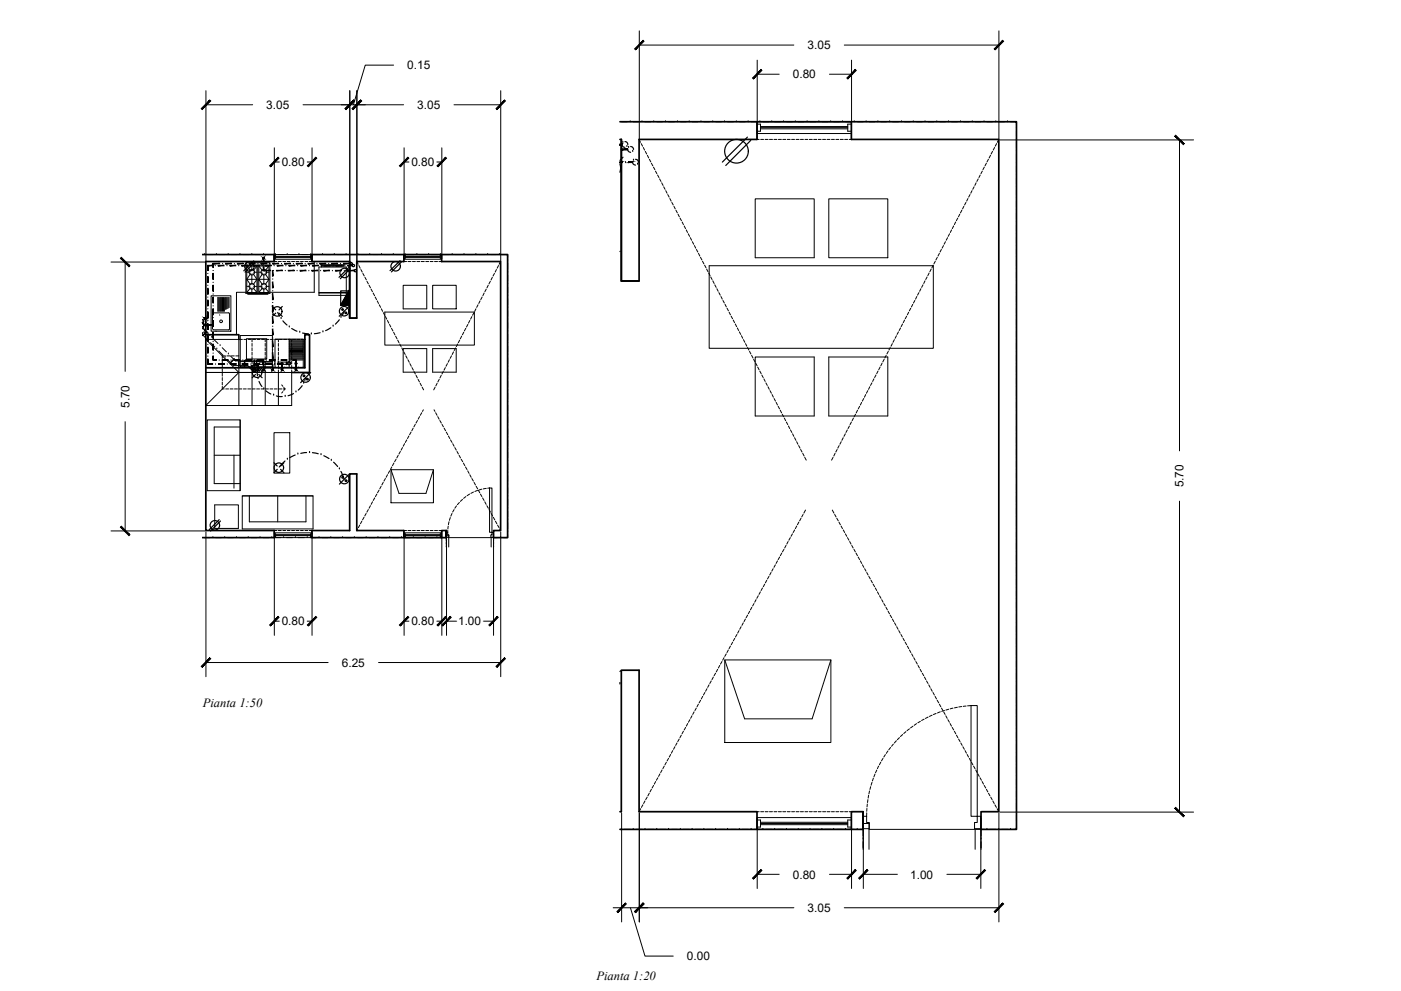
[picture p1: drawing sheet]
<svg xmlns="http://www.w3.org/2000/svg" width="594mm" height="420mm" viewBox="0 0 594 420" stroke-linecap="round" stroke-linejoin="round" font-family="sans-serif">
<defs><g id="words">
<g font-size="5.3">
<text x="86" y="299.9">Pianta 1:50</text>
<text x="252.9" y="415.6">Pianta 1:20</text>
</g>
<g font-size="5">
<text x="342.4" y="20.9">3.05</text>
<text x="172.7" y="29.4">0.15</text>
<text x="336.2" y="33.2">0.80</text>
<text x="112.9" y="46.2">3.05</text>
<text x="176.9" y="46.2">3.05</text>
<text x="119.5" y="70.5">0.80</text>
<text x="174.4" y="70.5">0.80</text>
<text x="54.8" y="173" transform="rotate(-90 54.8 173)">5.70</text>
<text x="501.9" y="206.7" transform="rotate(-90 501.9 206.7)">5.70</text>
<text x="119.5" y="265.1">0.80</text>
<text x="174.4" y="265.1">0.80</text>
<text x="194.3" y="265.1">1.00</text>
<text x="144.9" y="282.7">6.25</text>
<text x="336.2" y="372.5">0.80</text>
<text x="385.9" y="372.5">1.00</text>
<text x="342.4" y="386.6">3.05</text>
<text x="291.3" y="407.1">0.00</text>
</g>
</g></defs>
<!-- layer: A-FURN -->
<g fill="none" stroke="#000" stroke-width=".42">
<path d="M320.2 84.3h25.1v25h-25.1zM351.4 84.3h25.1v25h-25.1zM104.3 111.4h10.2v13h-10.2zM104.3 112.4h10.2M104.6 118.4h4.4M104.6 115.4h1.4M104.6 118.4l1.7 2.4M104.6 112.8l1.7 2M106.3 116l-1.7 2.4M106.8 112.8v1.8M106.8 116.2v4.4M107.3 116l1.7 2.4v5.6"/>
<path d="M107.6 115.4h1.4M109 118.4v-5.6h-4.4v11.2M109 112.9l-1.7 1.9M109 118.4l-1.7 2.4M109.3 112.4v12M109.8 112.8h4.2M109.8 118.4h4.2M109.8 115.4h1.3M109.8 112.8v11.2M109.8 112.8l1.6 2M109.8 118.4l1.6 2.4M111.4 116l-1.6 2.4"/>
<path d="M111.9 112.8v1.8M111.9 116.2v4.4M112.4 116l1.6 2.4M112.7 115.4h1.3M114 112.8l-1.6 2M114 112.8v11.2M114 118.4l-1.6 2.4M133.3 110.9v13h-18.8M135.2 113.2h11.6v10.8h-11.6zM136.3 112.8h9.5M136.3 112.6h9.5M145.8 112.2h-9.5v1"/>
<path d="M300.7 112.7h95.1v35h-95.1zM85.8 138.5h.6l-.6 .2M85.8 139.2a1.23 1.23 0 0 1 1.2 1.2M85.8 139.4l.7 .3 .3 .7M85.8 137.2h.6l-.6 .1M85.8 135.4a.7 .7 0 0 1 .7 .7 .7 .7 0 0 1-.7 .7M85.8 135.7a.51 .51 0 0 1 .5 .5 .51 .51 0 0 1-.5 .5M86.3 137.3v2M86.3 136.6v.6M89.5 125.4h8.4v15h-8.4zM90.1 133v6.5M90.5 132.6h6.6l.2 .3-.1 6.8-6.7 .1"/>
<path d="M92.4 126.1v5.9M92.7 126.1v5.9M93.1 133.5l.1 .1M93.2 126.1v5.9M93.5 126.1v5.9M94 126.1v5.9M94.3 126.1v5.9M94.8 126.1v5.9M95.2 126.1v5.9M95.6 126.1v5.1M96 126.1v5M96.3 126.1v4.8"/>
<path d="M96.8 126.1v4.6M97.1 126.1v4.3M104.3 123.9h-4v18M104.6 124h4.4M104.6 121.4h1.4M105 124.5h8.7v.2h-8.7zM106.3 122l-1.7 2M106.8 122.2v1.8M107.3 122l1.7 2M107.6 121.4h1.4M109.8 124h4.2M109.8 121.4h1.3"/>
<path d="M111.4 122l-1.6 2M111.9 122.2v1.8M112.4 122l1.6 2M112.7 121.4h1.3M135.2 124.2h11.6v1h-11.6zM135.5 124v.2M146.6 124v.2M163.2 132.3h38v14h-38zM171 121h10v10h-10zM183.5 121h9.9v10h-9.9zM85.8 141.6h.1M85.8 141.4h.1"/>
<path d="M85.8 141.8l.2 .3M85.9 142.2l1.8-1.6zM86.2 142.2l1.3 1.3M86.5 141.1h.1M86.6 141.2h.1M86.9 140.2l.5 .4M87.6 140.8l1.3 1.3M88.4 144.4h.1M89.3 145.3l1.7 1.8M89.8 143h.1M90.7 143.9l1.7 1.7M91.6 140.3l.1 .2"/>
<path d="M91.9 148h.1M92.8 148.8l1.8 1.8M93.3 146.5h.1M94.2 147.4l1.8 1.8M95.4 151.5h.1M96.3 152.4l1.3 1.3M96.8 150.1h.1M97.7 150.9l1.4 1.4M97.8 153.9l1.2 1.1h2.2M99.2 152.4l.6 .6h1.4M99.3 152.1l-1.6 1.8zM101.2 152.8l.2 2.4z"/>
<path d="M101.4 153h2.2M101.4 155h2.2M101.9 142.3h13.6v13.2h-13.6zM101.9 153.3h13.6M103.6 152.8l.2 2.4zM103.8 155h1.3l.9 1M103.8 153h3.9M104.5 143.6h8.6v8.6h-8.6zM105.9 156.1l1.1-.8zM106.2 156.1l.5 .5M106.8 156.7l.4 .4M106.9 155.4l.4 .5"/>
<path d="M107.5 155.7l-1 1zM107.5 156l.4 .4M107.7 155h-1.2l.3 .3M107.7 152.8l.2 2.4zM107.9 153h.8M107.9 155h.8M108.7 152.8l.2 2.4zM108.9 153l1.2 .5h1.3M111.4 153.3v1.4l.2-1.4M111.4 154.5h-1.3l-1.2 .5M111.6 153.5h3.6M111.6 154.5h3.6"/>
<path d="M116.5 153.5h.1M116.5 154.5h.1M116.6 143.8h12v12h-12zM117.7 153.5h3.7M117.7 154.5h3.7M121.4 153.4l.2 1.2zM121.6 153.5h.5M121.6 154.5h.5M122.6 147.8h6M122.6 144.2h6M122.6 144.6h6M122.6 145h6"/>
<path d="M122.6 145.4h6M122.6 145.8h6M122.6 146.2h6M122.6 146.6h6M122.6 147h6.1M122.6 147.4h6M122.6 148.2h6M122.6 148.6h6M122.6 149h6M122.6 149.4h6M122.6 149.8h6M122.6 150.2h6"/>
<path d="M122.6 150.6h6M122.6 151h6M122.6 151.4h6M122.6 151.8h6M122.6 152.2h6M122.6 152.6h6M122.6 143.8v12M171 147.8h10v10h-10zM183.5 147.8h9.9v10h-9.9zM320.2 151.4h25.1v25h-25.1zM351.4 151.4h25.1v25h-25.1zM101.8 178v30h-13.9v-30h13.9v30"/>
<path d="M90.8 193h11M99.2 193v14M101.8 181h-11v24h11M116.2 183.4h6.7v17.2h-6.7zM165.8 199.2h18v14h-18zM165.8 199.2l3.4 10h11.4l3.2-10M91 214.1h10.1v9.9h-10.1zM102.7 210.2h30v14.1h-30v-14.1h30M105.7 210.2v11h24v-11M117.8 210.2v11M307.3 279.8h45v35h-45zM307.3 279.8l8.5 25h28.6l7.9-25"/>
<circle cx="106.8" cy="115.4" r="1.18"/>
<circle cx="111.9" cy="115.4" r="1.18"/>
<circle cx="93.7" cy="136.2" r=".58"/>
<circle cx="106.8" cy="121.4" r="1.19"/>
<circle cx="111.9" cy="121.4" r="1.19"/>
<circle cx="107.9" cy="157.1" r=".69"/>
<circle cx="107.9" cy="157.1" r=".51"/>
<circle cx="119.5" cy="154.1" r=".46"/>
<circle cx="122.6" cy="154" r=".5"/>
<circle cx="122.6" cy="154" r=".71"/>
<circle cx="125.5" cy="154.1" r=".46"/>
</g>
<!-- layer: A-WALL-FULL-EXTR -->
<path d="M262.9 51.6h168.1v300h-15v-7.5h7.5v-285h-62.5v-7.5M321 51.6v7.5h-50v60h-7.5v-60h-.6M85.8 107.9h30.5v3h-29v114h29v3h-30.5M171.3 107.9v3h-20v24h-3v-24h-16v-3h83v120h-6v-3h3v-114h-25v-3M171.3 227.9v-3h-20v-24h-3v24h-16v3h57M189.3 224.9v3v-3h-2v3M262.9 344.1h.6v-59.9h7.5v59.9h50v7.5M262.9 351.6h103.1M366 344.1v7.5v-7.5h-5v7.5" fill="none" stroke="#000" stroke-width=".72"/>
<!-- layer: A-FLOR-LEVL -->
<path d="M361 51.6h-40v5h40M116.3 109.9h16M116.3 107.9h16M187.3 107.9h-16v2h16M116.3 225.9h16M116.3 227.9h16M187.3 225.9h-16v2h16M361 346.6h-40v5h40" fill="none" stroke="#000" stroke-width=".42"/>
<!-- layer: A-GLAZ-FULL -->
<g fill="none" stroke="#000" stroke-width=".42">
<path d="M321 52.6h1.5v3h-1.5M322.5 54.1h37M322.5 54.6h37M322.5 53.7h37M361 52.6h-1.5v3h1.5M116.3 108.3h.6v1.2h-.6M116.9 108.9h14.8M116.9 109.1h14.8M116.9 108.7h14.8M132.3 108.3h-.6v1.2h.6M171.3 108.3h.6v1.2h-.6M171.9 108.9h14.8"/>
<path d="M171.9 109.1h14.8M171.9 108.7h14.8M187.3 108.3h-.6v1.2h.6M116.3 226.3h.6v1.2h-.6M116.9 226.7h14.8M116.9 227.1h14.8M116.9 226.9h14.8M132.3 226.3h-.6v1.2h.6M171.3 226.3h.6v1.2h-.6M171.9 226.7h14.8M171.9 227.1h14.8M171.9 226.9h14.8"/>
<path d="M187.3 226.3h-.6v1.2h.6M321 347.7h1.5v3h-1.5M322.5 348.6h37M322.5 349.6h37M322.5 349.1h37M361 347.7h-1.5v3h1.5"/>
</g>
<!-- layer: A-FLOR-OVHD -->
<g fill="none" stroke="#000" stroke-width=".42">
<path d="M263.5 51.6h2.5M267.2 51.6h.1M268.5 51.6h2.5M271 59.1l.6 1.2M272.2 51.6h.1M273.5 51.6h2.5M277.2 51.6h.1M278.5 51.6h2.5M282.2 51.6h.1M283.5 51.6h2.5M287.3 51.6h.1M288.5 51.6h2.5"/>
<path d="M292.3 51.6h.1M293.5 51.6h2.5M297.3 51.6h.1M298.5 51.6h2.5M302.2 51.6h.1M303.5 51.6h2.5M307.2 51.6h.1M308.5 51.6h2.5M312.2 51.6h.1M313.5 51.6h2.5M317.2 51.6h.1M318.5 51.6h2.5"/>
<path d="M321 59.1h.9M322.2 51.6h.1M322.6 59.1h1.2M323.5 51.6h2.5M324.4 59.1h1.3M326.3 59.1h1.3M327.3 51.6h.1M328.2 59.1h1.2M328.5 51.6h2.5M330.1 59.1h1.2M331.9 59.1h1.3M332.3 51.6h.1"/>
<path d="M333.5 51.6h2.5M333.8 59.1h1.3M335.7 59.1h1.2M337.3 51.6h.1M337.6 59.1h1.2M338.5 51.6h2.5M339.4 59.1h1.3M341.3 59.1h1.2M342.3 51.6h.1M343.2 59.1h1.3M343.5 51.6h2.5M345 59.1h1.3"/>
<path d="M346.9 59.1h1.3M347.2 51.6h.1M348.5 51.6h2.5M348.8 59.1h1.3M350.7 59.1h1.2M352.2 51.6h.1M352.6 59.1h1.2M353.5 51.6h2.5M354.4 59.1h1.3M356.3 59.1h1.3M357.2 51.6h.1M358.2 59.1h1.2"/>
<path d="M358.5 51.6h2.5M360.1 59.1h.9M362.2 51.6h.1M363.5 51.6h2.5M367.3 51.6h.1M368.5 51.6h2.5M372.3 51.6h.1M373.5 51.6h2.5M377.3 51.6h.1M378.5 51.6h2.5M382.3 51.6h.1M383.5 51.6h2.5"/>
<path d="M387.3 51.6h.1M388.5 51.6h2.5M392.2 51.6h.1M393.5 51.6h2.5M397.2 51.6h.1M398.5 51.6h2.5M402.2 51.6h.1M403.5 51.6h2.5M407.3 51.6h.1M408.5 51.6h2.5M412.3 51.6h.1M413.5 51.6h2.5"/>
<path d="M417.3 51.6h.1M418.5 51.6h2.5M422.3 51.6h.1M423.5 51.6h2.5M423.5 59.1l-.6 1.2M427.3 51.6h.1M428.5 51.6h2.5v1.3M431 59.1h.1M431 54.1h.1M431 55.4v2.5M271.9 60.9l.6 1.1M272.8 62.5l.5 1.1"/>
<path d="M273.6 64.2l.6 1.1M274.5 65.8l.6 1.2M275.4 67.5l.6 1.1M276.2 69.2l.6 1.1M277.1 70.8l.6 1.1M277.9 72.5l.6 1.1M278.8 74.2l.6 1.1M279.7 75.8l.6 1.1M280.6 77.5l.6 1.1M281.4 79.2l.6 1.1M413.1 79.2l-.6 1.1M413.9 77.5l-.5 1.1"/>
<path d="M414.8 75.8l-.6 1.1M415.7 74.2l-.6 1.1M416.5 72.5l-.5 1.1M417.4 70.8l-.6 1.1M418.3 69.2l-.6 1.1M419.1 67.5l-.6 1.1M420 65.8l-.6 1.2M420.9 64.2l-.6 1.1M421.8 62.5l-.6 1.1M422.6 60.9l-.6 1.1M431 79.1h.1M431 74.1h.1"/>
<path d="M431 69.1h.1M431 64.1h.1M431 60.4v2.5M431 65.4v2.5M431 70.4v2.5M431 75.4v2.5M282.3 80.8l.6 1.1M283.2 82.5l.5 1.1M284 84.2l.6 1.1M284.9 85.8l.6 1.1M285.8 87.5l.5 1.1M286.6 89.1l.6 1.2"/>
<path d="M287.5 90.8l.6 1.1M288.4 92.5l.6 1.1M289.2 94.1l.6 1.1M290.1 95.8l.6 1.1M291 97.5l.5 1.1M291.8 99.1l.6 1.1M402.7 99.1l-.6 1.1M403.5 97.5l-.5 1.1M404.4 95.8l-.6 1.1M405.2 94.1l-.5 1.1M406.1 92.5l-.6 1.1M407 90.8l-.6 1.1"/>
<path d="M407.9 89.1l-.6 1.2M408.7 87.5l-.5 1.1M409.6 85.8l-.6 1.1M410.4 84.2l-.5 1.1M411.3 82.5l-.6 1.1M412.2 80.8l-.6 1.1M431 99.1h.1M431 94.1h.1M431 89.1h.1M431 84.1h.1M431 80.4v2.5M431 85.4v2.5"/>
<path d="M431 90.4v2.5M431 95.4v2.5M86.8 107.9h.1M88 107.9h2.5M91.8 107.9h.1M93 107.9h2.5M96.8 107.9h.1M98 107.9h2.5M101.8 107.9h.1M103 107.9h2.5M106.8 107.9h.1M108 107.9h2.5"/>
<path d="M111.8 107.9h.1M113 107.9h2.5M116.3 110.9h1.1M116.8 107.9h.1M118 110.9h1.3M118 107.9h2.5M119.9 110.9h1.2M121.8 107.9h.1M121.8 110.9h1.2M123 107.9h2.5M123.6 110.9h1.3M125.5 110.9h1.3"/>
<path d="M126.8 107.9h.1M127.4 110.9h1.2M128 107.9h2.5M129.3 110.9h1.2M131.1 110.9h1.2M131.8 107.9h.1M133 107.9h2.5M136.8 107.9h.1M138 107.9h2.5M141.8 107.9h.1M143 107.9h2.5M146.8 107.9h.1"/>
<path d="M148 107.9h2.5M151.3 110.9l.6 1.1M151.8 107.9h.1M152.2 112.6l.5 1.1M153 114.3l.6 1.1M153 107.9h2.5M153.9 115.9l.6 1.1M154.8 117.6l.5 1.1M155.6 119.3l.6 1.1M156.8 107.9h.1M158 107.9h2.5M161.8 107.9h.1"/>
<path d="M163 107.9h2.5M166.8 107.9h.1M168 107.9h2.5M171.3 110.9h1.1M171.8 107.9h.1M173 110.9h1.3M173 107.9h2.5M174.9 110.9h1.2M176.8 107.9h.1M176.8 110.9h1.2M178 107.9h2.5M178.6 110.9h1.3"/>
<path d="M180.5 110.9h1.3M181.8 107.9h.1M182.4 110.9h1.2M183 107.9h2.5M184.3 110.9h1.2M186.1 110.9h1.2M186.8 107.9h.1M188 107.9h2.5M191.8 107.9h.1M193 107.9h2.5M196.8 107.9h.1M198 107.9h2.5"/>
<path d="M201.8 107.9h.1M203 107.9h2.5M206.8 107.9h.1M207.9 119.3l-.6 1.1M208 107.9h2.5M208.8 117.6l-.6 1.1M209.7 115.9l-.6 1.1M210.5 114.3l-.5 1.1M211.4 112.6l-.6 1.1M211.8 107.9h.1M212.3 110.9l-.6 1.1M213 107.9h2.3v1.2"/>
<path d="M215.3 115.4h.1M215.3 110.4h.1M215.3 111.6v2.5M215.3 116.6v2.5M292.7 100.8l.6 1.1M293.6 102.5l.6 1.1M294.5 104.1l.5 1.1M295.3 105.8l.6 1.1M296.2 107.4l.5 1.2M297 109.1l.6 1.1M297.9 110.8l.6 1.1M298.8 112.4l.6 1.1"/>
<path d="M299.6 114.1l.6 1.1M300.5 115.8l.6 1.1M301.4 117.4l.5 1.1M302.2 119.1l.6 1.1M392.2 119.1l-.5 1.1M393.1 117.4l-.6 1.1M394 115.8l-.6 1.1M394.9 114.1l-.6 1.1M395.7 112.4l-.5 1.1M396.6 110.8l-.6 1.1M397.5 109.1l-.6 1.1M398.3 107.4l-.6 1.2"/>
<path d="M399.2 105.8l-.6 1.1M400.1 104.1l-.6 1.1M400.9 102.5l-.6 1.1M401.8 100.8l-.6 1.1M431 119.1h.1M431 114.1h.1M431 109.1h.1M431 104.2h.1M431 100.4v2.5M431 105.4v2.5M431 110.4v2.5M431 115.4v2.5"/>
<path d="M156.5 120.9l.6 1.1M157.3 122.6l.6 1.1M158.2 124.2l.6 1.2M159.1 125.9l.6 1.1M160 127.6l.5 1.1M160.8 129.2l.6 1.1M161.7 130.9l.5 1.1M162.5 132.6l.6 1.1M163.4 134.2l.6 1.1M164.3 135.9l.6 1.1M165.2 137.6l.5 1.1M166 139.2l.6 1.1"/>
<path d="M197.5 139.2l-.6 1.1M198.4 137.6l-.6 1.1M199.2 135.9l-.5 1.1M200.1 134.2l-.6 1.1M201 132.6l-.6 1.1M201.8 130.9l-.5 1.1M202.7 129.2l-.6 1.1M203.6 127.6l-.6 1.1M204.5 125.9l-.6 1.1M205.3 124.2l-.5 1.2M206.2 122.6l-.6 1.1M207 120.9l-.5 1.1"/>
<path d="M215.3 135.4h.1M215.3 130.4h.1M215.3 125.4h.1M215.3 120.4h.1M215.3 121.6v2.5M215.3 126.6v2.6M215.3 131.7v2.5M215.3 136.7v2.5M303.1 120.7l.6 1.1M304 122.4l.5 1.1M304.8 124.1l.6 1.1M305.7 125.7l.6 1.1"/>
<path d="M306.6 127.4l.6 1.1M307.5 129l.5 1.1M308.3 130.7l.6 1.1M309.2 132.4l.5 1.1M310 134l.6 1.1M310.9 135.7l.6 1.1M311.8 137.3l.6 1.2M312.7 139l.5 1.1M381.9 139l-.6 1.1M382.7 137.3l-.6 1.2M383.6 135.7l-.6 1.1M384.5 134l-.6 1.1"/>
<path d="M385.3 132.4l-.5 1.1M386.2 130.7l-.6 1.1M387 129l-.5 1.1M387.9 127.4l-.6 1.1M388.8 125.7l-.6 1.1M389.7 124.1l-.6 1.1M390.5 122.4l-.5 1.1M391.4 120.7l-.6 1.1M431 139.1h.1M431 134.1h.1M431 129.1h.1M431 124.1h.1"/>
<path d="M431 120.4v2.5M431 125.4v2.5M431 130.4v2.5M431 135.4v2.5M94.3 152.6v1.3M94.3 154.5v1.2M94.3 156.4v1.2M94.3 158.2v1.3M95.6 150.9h-1.3v1M96.2 150.9h1.3M98.1 150.9h1.2M100 150.9h1.3"/>
<path d="M101.3 143.9h1.5M103.4 143.9h1.2M105.3 143.9h1.2M106.9 143.9v1.1M106.9 145.6v1.2M106.9 147.5v1.2M106.9 149.3v1.3M106.9 151.2v1.3M106.9 153.1v1.3M106.9 155v1.2M106.9 156.9v1M107.1 143.9h1.3"/>
<path d="M109 143.9h1.3M110.9 143.9h1.3M112.5 143.9v1.1M112.5 145.6v1.2M112.5 147.5v1.2M112.5 149.3v1.3M112.5 151.2v1.3M112.5 153.1v1.3M112.5 155v1.2M112.5 156.9v1M112.8 143.9h1.2M114.7 143.9h1.2"/>
<path d="M116.5 143.9h1.3M118.1 143.9v1.1M118.1 145.6v1.2M118.1 147.5v1.2M118.1 149.3v1.3M118.1 151.2v1.3M118.1 153.1v1.3M118.1 155v1.2M118.1 156.9v1M118.4 143.9h1.3M120.3 143.9h1.2M122.2 143.9h1.2"/>
<path d="M123.7 143.9v1.1M123.7 145.6v1.2M123.7 147.5v1.2M123.7 149.3v1.3M123.7 151.2v1.3M123.7 153.1v1.3M123.7 155v1.2M123.7 156.9v1M124 143.9h1.3M125.9 143.9h1.3M127.8 143.9h1.5M166.9 140.9l.6 1.1"/>
<path d="M167.8 142.5l.5 1.2M168.6 144.2l.6 1.1M169.5 145.9l.6 1.1M170.4 147.5l.5 1.1M171.2 149.2l.6 1.1M172.1 150.8l.6 1.1M173 152.5l.6 1.1M173.8 154.1l.6 1.2M174.7 155.8l.6 1.1M175.5 157.5l.6 1.1M176.4 159.1l.6 1.1M187.1 159.1l-.6 1.1"/>
<path d="M188 157.5l-.6 1.1M188.8 155.8l-.5 1.1M189.7 154.1l-.6 1.2M190.6 152.5l-.6 1.1M191.5 150.8l-.6 1.1M192.3 149.2l-.5 1.1M193.2 147.5l-.6 1.1M194 145.9l-.5 1.1M194.9 144.2l-.6 1.1M195.8 142.5l-.6 1.2M196.7 140.9l-.6 1.1M215.3 155.4h.1"/>
<path d="M215.3 150.4h.1M215.3 145.4h.1M215.3 140.4h.1M215.3 141.7v2.5M215.3 146.7v2.5M215.3 151.7v2.4M215.3 156.6v2.5M313.5 140.7l.6 1.1M314.4 142.3l.5 1.1M315.2 144l.6 1.1M316.1 145.7l.6 1.1M317 147.3l.6 1.1"/>
<path d="M317.8 149l.6 1.1M318.7 150.7l.6 1.1M319.6 152.3l.6 1.1M320.4 154l.6 1.1M321.3 155.6l.6 1.2M322.2 157.3l.6 1.1M323 159l.6 1.1M371.5 159l-.6 1.1M372.3 157.3l-.5 1.1M373.2 155.6l-.6 1.2M374 154l-.5 1.1M374.9 152.3l-.6 1.1"/>
<path d="M375.8 150.7l-.6 1.1M376.7 149l-.6 1.1M377.5 147.3l-.6 1.1M378.4 145.7l-.6 1.1M379.3 144l-.6 1.1M380.1 142.3l-.6 1.1M381 140.7l-.6 1.1M431 159.1h.1M431 154.1h.1M431 149.2h.1M431 144.1h.1M431 140.4v2.5"/>
<path d="M431 145.4v2.5M431 150.4v2.5M431 155.4v2.5M94.3 160.1v1.2M94.3 162v1.2M94.3 163.8v1.1h.8M95.7 164.9h1.2M97.6 164.9h1.2M99.4 164.9h1.3M101.3 164.9h1.3M103.2 164.9h1.2M105.1 164.9h1.2"/>
<path d="M106.9 164.9h1.3M108.8 164.9h1.3M110.7 164.9h1.3M112.6 164.9h1.2M114.5 164.9h1.2M116.3 164.9h1.2M118.2 164.9h1.3M119.5 163.2l.5 .6M120 166l-.5 .6M120 164.9h.8M120.3 164.3l.5 .6M120.8 164.9l-.5 .6"/>
<path d="M176.1 179.9l-.6 1.1M177 178.3l-.6 1.1M177.3 160.8l.6 1.1M177.9 176.6l-.6 1.1M178.2 162.5l.5 1.1M178.8 175l-.6 1.1M179 164.1l.6 1.2M179.5 173.8l-.4 .6M184.1 173.8l.3 .6M184.5 164.1l-.6 1.2M184.7 175l.6 1.1M185.4 162.5l-.6 1.1"/>
<path d="M185.6 176.6l.6 1.1M186.3 160.8l-.6 1.1M186.5 178.3l.6 1.1M187.4 179.9l.6 1.1M215.3 175.4h.1M215.3 170.4h.1M215.3 165.4h.1M215.3 160.4h.1M215.3 161.6v2.5M215.3 166.6v2.6M215.3 171.7v2.5M215.3 176.7v2.5"/>
<path d="M323.9 160.6l.6 1.1M324.8 162.3l.6 1.1M325.7 164l.5 1.1M326.5 165.6l.6 1.1M327.4 167.3l.5 1.1M328.2 169l.6 1.1M329.1 170.6l.6 1.1M330 172.3l.6 1.1M330.9 173.9l.5 1.2M331.7 175.6l.6 1.1M332.6 177.3l.5 1.1M333.4 178.9l.6 1.1"/>
<path d="M361 178.9l-.5 1.1M361.9 177.3l-.6 1.1M362.8 175.6l-.6 1.1M363.6 173.9l-.5 1.2M364.5 172.3l-.6 1.1M365.4 170.6l-.6 1.1M366.3 169l-.6 1.1M367.1 167.3l-.5 1.1M368 165.6l-.6 1.1M368.8 164l-.5 1.1M369.7 162.3l-.6 1.1M370.6 160.6l-.6 1.1"/>
<path d="M431 179.1h.1M431 174.1h.1M431 169.1h.1M431 164.1h.1M431 160.4v2.5M431 165.4v2.5M431 170.4v2.5M431 175.4v2.5M165.3 199.6l-.7 1.1M166.1 198l-.5 1.1M167 196.3l-.6 1.1M168 194.7l-.7 1.1"/>
<path d="M168.9 193.1l-.6 1.1M169.8 191.4l-.7 1.1M170.7 189.8l-.6 1.1M171.6 188.1l-.6 1.1M172.5 186.5l-.6 1.1M173.4 184.8l-.6 1.1M174.3 183.2l-.6 1.1M175.2 181.5l-.6 1.1M188.3 181.5l.7 1.1M189.3 183.2l.6 1.1M190.1 184.8l.6 1.1M191 186.5l.7 1.1"/>
<path d="M192 188.1l.6 1.1M192.9 189.8l.6 1.1M193.8 191.4l.6 1.1M194.7 193.1l.6 1.1M195.6 194.7l.6 1.1M196.5 196.3l.6 1.1M197.4 198l.6 1.1M198.3 199.6l.6 1.1M215.3 195.4h.1M215.3 190.4h.1M215.3 185.4h.1M215.3 180.4h.1"/>
<path d="M215.3 181.7v2.5M215.3 186.7v2.5M215.3 191.7v2.5M215.3 196.7v2.5M334.3 180.6l.6 1.1M335.2 182.3l.6 1.1M336.1 183.9l.5 1.1M336.9 185.6l.6 1.1M337.8 187.3l.6 1.1M338.7 188.9l.5 1.1M339.5 190.6l.6 1.1M340.4 192.2l.6 1.2"/>
<path d="M341.2 193.9l.7 1.2M353.3 193.9l-.7 1.2M354.1 192.2l-.5 1.2M355 190.6l-.6 1.1M355.8 188.9l-.6 1.1M356.7 187.3l-.6 1.1M357.6 185.6l-.6 1.1M358.5 183.9l-.6 1.1M359.3 182.3l-.6 1.1M360.2 180.6l-.6 1.1M431 199.2h.1M431 194.2h.1"/>
<path d="M431 189.2h.1M431 184.1h.1M431 180.4v2.5M431 185.4v2.5M431 190.4v2.5M431 195.4v2.5M154.4 219.3l-.7 1.1M155.3 217.7l-.6 1.1M156.2 216l-.6 1.1M157.1 214.4l-.6 1.1M158 212.7l-.6 1.1M158.9 211.1l-.6 1.1"/>
<path d="M159.8 209.5l-.6 1M160.7 207.8l-.6 1.1M161.6 206.2l-.6 1.1M162.5 204.5l-.6 1.1M163.4 202.9l-.6 1.1M164.3 201.3l-.6 1.1M199.2 201.3l.6 1.1M200.1 202.9l.6 1.1M201 204.5l.6 1.1M201.9 206.2l.7 1.1M202.8 207.8l.6 1.1M203.7 209.5l.6 1"/>
<path d="M204.6 211.1l.7 1.1M205.6 212.7l.5 1.1M206.4 214.4l.7 1.1M207.4 216l.6 1.1M208.3 217.7l.6 1.1M209.2 219.3l.6 1.1M215.3 215.4h.1M215.3 210.4h.1M215.3 205.4h.1M215.3 200.4h.1M215.3 201.6v2.5M215.3 206.6v2.6"/>
<path d="M215.3 211.7v2.5M215.3 216.7v2.5M339.7 219.7l-.6 1.1M340.6 218.1l-.6 1.1M341.6 216.3l-.7 1.3M352.9 216.3l.7 1.3M353.9 218.1l.6 1.1M354.8 219.7l.7 1.1M431 219.1h.1M431 214.1h.1M431 209.1h.1M431 204.1h.1"/>
<path d="M431 200.4v2.5M431 205.4v2.5M431 210.4v2.5M431 215.4v2.5M86.5 227.9h2.5M90.3 227.9h.1M91.5 227.9h2.5M95.3 227.9h.1M96.5 227.9h2.5M100.3 227.9h.1M101.5 227.9h2.5M105.3 227.9h.1"/>
<path d="M106.5 227.9h2.5M110.3 227.9h.1M111.5 227.9h2.5M115.3 227.9h.1M116.3 224.9h1.1M116.5 227.9h2.5M118 224.9h1.3M119.9 224.9h1.2M120.3 227.9h.1M121.5 227.9h2.5M121.8 224.9h1.2M123.6 224.9h1.3"/>
<path d="M125.3 227.9h.1M125.5 224.9h1.3M126.5 227.9h2.5M127.4 224.9h1.2M129.3 224.9h1.2M130.3 227.9h.1M131.1 224.9h1.2M131.5 227.9h2.5M135.3 227.9h.1M136.5 227.9h2.5M140.3 227.9h.1M141.5 227.9h2.5"/>
<path d="M145.3 227.9h.1M146.5 227.9h2.5M150.3 227.9h.1M151.5 227.9h2.5M151.6 224.3l-.3 .6M152.6 222.6l-.6 1.1M153.4 221l-.5 1.1M155.3 227.9h.1M156.5 227.9h2.5M160.3 227.9h.1M161.5 227.9h2.5M165.3 227.9h.1"/>
<path d="M166.5 227.9h2.5M170.3 227.9h.1M171.3 224.9h1.1M171.5 227.9h2.5M173 224.9h1.3M174.9 224.9h1.2M175.3 227.9h.1M176.5 227.9h2.5M176.8 224.9h1.2M178.6 224.9h1.3M180.3 227.9h.1M180.5 224.9h1.3"/>
<path d="M181.5 227.9h2.5M182.4 224.9h1.2M184.3 224.9h1.2M185.3 227.9h.1M186.1 224.9h1.2M186.5 227.9h2.8v1.3M189.3 230.5h.1M189.3 231.7v.2M209.3 230.5h.1M209.3 231.7v.2M210.1 221l.6 1.1M211 222.6l.6 1.1"/>
<path d="M211 227.9h-1.7v1.3M211.9 224.3l.4 .6M212.3 227.9h.1M215.3 226.7v1.2h-1.8M215.3 225.4h.1M215.3 220.4h.1M215.3 221.7v2.5M328.8 239.5l-.6 1.1M329.7 237.8l-.6 1.1M330.6 236.1l-.6 1.2M331.5 234.5l-.6 1.1M332.4 232.9l-.6 1.1"/>
<path d="M333.3 231.2l-.6 1.1M334.2 229.6l-.6 1.1M335.1 227.9l-.6 1.1M336 226.3l-.6 1.1M337 224.7l-.7 1.1M337.8 223l-.5 1.1M338.7 221.4l-.6 1.1M355.8 221.4l.5 1.1M356.6 223l.6 1.1M357.6 224.7l.6 1.1M358.5 226.3l.6 1.1M359.4 227.9l.6 1.1"/>
<path d="M360.3 229.6l.6 1.1M361.2 231.2l.6 1.1M362.1 232.9l.6 1.1M363 234.5l.6 1.1M363.9 236.1l.6 1.2M364.8 237.8l.6 1.1M365.7 239.5l.6 1.1M431 239.2h.1M431 234.2h.1M431 229.1h.1M431 224.1h.1M431 220.4v2.5"/>
<path d="M431 225.4v2.5M431 230.4v2.5M431 235.4v2.5M317.9 259.1l-.6 1.1M318.8 257.5l-.6 1.1M319.7 255.9l-.6 1M320.6 254.2l-.6 1.1M321.5 252.6l-.6 1.1M322.4 250.9l-.6 1.1M323.3 249.3l-.6 1.1M324.3 247.7l-.6 1.1M325.1 246l-.5 1.1"/>
<path d="M326.1 244.4l-.7 1.1M327 242.7l-.6 1.1M327.9 241.1l-.6 1.1M366.6 241.1l.6 1.1M367.5 242.7l.6 1.1M368.4 244.4l.6 1.1M369.3 246l.6 1.1M370.2 247.7l.7 1.1M371.2 249.3l.6 1.1M372.1 250.9l.5 1.1M372.9 252.6l.7 1.1M373.9 254.2l.6 1.1"/>
<path d="M374.8 255.9l.6 1M375.7 257.5l.6 1.1M376.6 259.1l.6 1.1M431 259.1h.1M431 254.1h.1M431 249.1h.1M431 244.2h.1M431 240.4v2.5M431 245.4v2.5M431 250.4v2.5M431 255.4v2.5M307 278.8l-.6 1.1"/>
<path d="M308 277.2l-.7 1.1M308.8 275.6l-.5 1.1M309.7 273.9l-.6 1.1M310.7 272.3l-.6 1.1M311.6 270.7l-.6 1M312.5 269l-.6 1.1M313.4 267.3l-.6 1.1M314.3 265.7l-.6 1.1M315.2 264l-.6 1.1M316.1 262.4l-.6 1.1M317 260.8l-.6 1.1M377.5 260.8l.6 1.1"/>
<path d="M378.4 262.4l.6 1.1M379.3 264l.6 1.1M380.2 265.7l.6 1.1M381.1 267.3l.6 1.1M382 269l.6 1.1M382.9 270.7l.6 1M383.8 272.3l.7 1.1M384.8 273.9l.5 1.1M385.6 275.6l.6 1.1M386.6 277.2l.6 1.1M387.5 278.8l.6 1.1M431 279.2h.1"/>
<path d="M431 274.2h.1M431 269.1h.1M431 264.1h.1M431 260.4v2.5M431 265.4v2.5M431 270.4v2.5M431 275.4v2.5M296.1 298.5l-.5 1.1M297.1 296.9l-.7 1.1M298 295.2l-.6 1.1M298.9 293.6l-.6 1.1M299.8 292l-.6 1.1"/>
<path d="M300.7 290.3l-.6 1.1M301.6 288.7l-.6 1.1M302.5 287l-.6 1.1M303.4 285.4l-.6 1.1M304.3 283.8l-.6 1.1M305.2 282.1l-.6 1.1M306.1 280.5l-.6 1.1M388.4 280.5l.6 1.1M389.3 282.1l.6 1.1M390.2 283.8l.6 1.1M391.1 285.4l.6 1.1M392 287l.6 1.1"/>
<path d="M392.9 288.7l.6 1.1M393.8 290.3l.6 1.1M394.7 292l.6 1.1M395.6 293.6l.6 1.1M396.5 295.2l.6 1.1M397.4 296.9l.6 1.1M398.3 298.5l.6 1.1M431 299.1h.1M431 294.1h.1M431 289.2h.1M431 284.2h.1M431 280.4v2.5"/>
<path d="M431 285.4v2.5M431 290.4v2.5M431 295.4v2.5M284.4 319.9l-.6 1.1M285.3 318.2l-.6 1.1M286.2 316.6l-.6 1.1M287.1 315l-.6 1M288 313.3l-.6 1.1M288.9 311.7l-.6 1.1M289.8 310l-.6 1.1M290.7 308.4l-.6 1.1M291.6 306.8l-.6 1.1"/>
<path d="M292.6 305.1l-.7 1.1M293.4 303.5l-.6 1.1M294.3 301.8l-.6 1.1M295.3 300.2l-.6 1.1M399.2 300.2l.6 1.1M400.2 301.8l.6 1.1M401.1 303.5l.5 1.1M401.9 305.1l.7 1.1M402.9 306.8l.6 1.1M403.8 308.4l.6 1.1M404.7 310l.6 1.1M405.6 311.7l.6 1.1"/>
<path d="M406.5 313.3l.6 1.1M407.4 315l.6 1M408.3 316.6l.6 1.1M409.2 318.2l.6 1.1M410.1 319.9l.6 1.1M431 319.2h.1M431 314.1h.1M431 309.1h.1M431 304.1h.1M431 300.4v2.5M431 305.4v2.5M431 310.4v2.5"/>
<path d="M431 315.4v2.5M273.5 339.6l-.6 1.1M274.4 338l-.6 1M275.3 336.3l-.6 1.1M276.2 334.7l-.6 1.1M277.1 333l-.6 1.1M278 331.4l-.6 1.1M279 329.7l-.7 1.1M279.9 328.1l-.6 1.1M280.7 326.4l-.6 1.1M281.7 324.8l-.6 1.1M282.6 323.2l-.6 1"/>
<path d="M283.5 321.5l-.6 1.1M411 321.5l.6 1.1M411.9 323.2l.6 1M412.8 324.8l.7 1.1M413.8 326.4l.5 1.1M414.6 328.1l.6 1.1M415.6 329.7l.6 1.1M416.5 331.4l.6 1.1M417.4 333l.6 1.1M418.3 334.7l.6 1.1M419.2 336.3l.6 1.1M420.1 338l.6 1"/>
<path d="M421 339.6l.6 1.1M431 339.1h.1M431 334.2h.1M431 329.2h.1M431 324.2h.1M431 320.4v2.5M431 325.4v2.5M431 330.4v2.5M431 335.4v2.5M263.5 351.6h.1M264.7 351.6h2.5M268.5 351.6h.1"/>
<path d="M269.7 351.6h2.5M271.7 342.9l-.7 1.2M272.6 341.2l-.6 1.1M273.5 351.6h.1M274.7 351.6h2.5M278.5 351.6h.1M279.7 351.6h2.5M283.5 351.6h.1M284.7 351.6h2.6M288.5 351.6h.1M289.8 351.6h2.5M293.5 351.6h.1"/>
<path d="M294.8 351.6h2.5M298.5 351.6h.1M299.7 351.6h2.5M303.5 351.6h.1M304.7 351.6h2.5M308.5 351.6h.1M309.7 351.6h2.5M313.5 351.6h.1M314.7 351.6h2.5M318.5 351.6h.1M319.7 351.6h2.5M321 344.1h.9"/>
<path d="M322.6 344.1h1.2M323.5 351.6h.1M324.4 344.1h1.3M324.7 351.6h2.6M326.3 344.1h1.3M328.2 344.1h1.2M328.5 351.6h.1M329.8 351.6h2.5M330.1 344.1h1.2M331.9 344.1h1.3M333.5 351.6h.1M333.8 344.1h1.3"/>
<path d="M334.8 351.6h2.5M335.7 344.1h1.2M337.6 344.1h1.2M338.5 351.6h.1M339.4 344.1h1.3M339.8 351.6h2.5M341.3 344.1h1.2M343.2 344.1h1.3M343.5 351.6h.1M344.7 351.6h2.5M345 344.1h1.3M346.9 344.1h1.3"/>
<path d="M348.5 351.6h.1M348.8 344.1h1.3M349.7 351.6h2.5M350.7 344.1h1.2M352.6 344.1h1.2M353.5 351.6h.1M354.4 344.1h1.3M354.7 351.6h2.5M356.3 344.1h1.3M358.2 344.1h1.2M358.5 351.6h.1M359.7 351.6h2.5"/>
<path d="M360.1 344.1h.9M363.5 351.6h.1M364.7 351.6h1.3v2.8M366 355.7h.1M366 356.9v2.5M416 355.7h.1M416 356.9v2.5M417.3 351.6h-1.3v2.8M418.5 351.6h.1M419.8 351.6h2.5M421.9 341.2l.6 1.1M422.8 342.9l.7 1.2"/>
<path d="M423.5 351.6h.1M424.8 351.6h2.5M428.5 351.6h.1M431 350.4v1.2h-1.2M431 349.1h.1M431 344.1h.1M431 340.4v2.5M431 345.4v2.5"/>
</g>
<!-- layer: A-DOOR-FULL -->
<g fill="none" stroke="#000" stroke-width=".42">
<path d="M191 219.4l-.4 1.2M191.7 217.7l-.5 1.1M192.6 216l-.7 1.1M193.6 214.5l-.7 1M194.8 213l-.8 1M196.1 211.7l-.9 .9M197.6 210.5l-1 .8M199.1 209.5l-1 .7M200.8 208.6l-1.1 .6M202.5 207.9l-1.1 .5M204.3 207.4l-1.2 .3M206.2 207.1l-1.3 .2"/>
<path d="M207.6 206.9h1v18.8h-1zM207.6 206.9l-.8 .1M189.3 225.7h.6v1.1h.4v1h-1zM189.9 224.9v.8M190.1 223.1l-.2 1.2M190.4 221.2l-.3 1.2M208.6 225.7h.6v2.1h-1.1v-1h.5zM406 299.9l-1.3 .2M407.8 299.6l-1.2 .1M409.6 299.4l-1.2 .1M411.8 299.1h2.6v47h-2.6zM411.8 299.1l-1.5 .2"/>
<path d="M375.4 319.9l-.6 1.1M376.5 318.4l-.7 1M377.6 316.9l-.7 1M378.8 315.5l-.7 .9M380.1 314l-.8 1M381.4 312.7l-.9 .9M382.8 311.4l-1 .9M384.2 310.2l-1 .8M385.6 309l-1 .8M387.1 307.9l-1 .7M388.6 306.8l-1 .7M390.3 305.8l-1.1 .7"/>
<path d="M391.9 304.9l-1.1 .6M393.6 304l-1.2 .6M395.3 303.2l-1.2 .6M396.9 302.5l-1.1 .5M398.7 301.8l-1.2 .5M400.5 301.2l-1.2 .4M402.3 300.7l-1.2 .3M404.1 300.2l-1.2 .3M368 339l-.1 1.2M368.3 337.2l-.2 1.2M368.7 335.3l-.2 1.3M369.2 333.5l-.3 1.2"/>
<path d="M369.8 331.7l-.4 1.2M370.4 329.9l-.5 1.2M371 328.2l-.4 1.2M371.8 326.5l-.6 1.1M372.6 324.8l-.5 1.1M373.5 323.1l-.6 1.1M374.4 321.5l-.6 1.1M366 346.1h1.5v2.6h1.1v2.6h-2.6zM367.5 344.6v1.5M367.6 342.7l-.1 1.3M367.8 340.9l-.1 1.2M414.4 346.1h1.5v5.2h-2.7v-2.6h1.2z"/>
</g>
<!-- layer: A-FLOR-STRS -->
<path d="M106.9 157.9v14M108.2 157.9h-20.9h36.4v14h-36.4l14-14-14-14h14v28M112.5 157.9v14M118.1 157.9v14M189.3 231.9v-5h1v5M190.3 227.9h19v4M208.3 227.9v4M368.5 351.6h47.5v8.5M413.5 351.6v8.5M366 360.1v-11h2.5v11" fill="none" stroke="#000" stroke-width=".42"/>
<!-- layer: A-EQPM-FIXD -->
<g fill="#000" stroke="#000" stroke-width=".42">
<path d="M147.9 123.3v6.1h-3.4z"/>
<path d="M262.9 61v.5l.9-.5zM262.9 61.5l.9-.5v.5z"/>
<path d="M262.9 68.5v.4l1.1-.4zM262.9 68.9l1.1-.4v.4z"/>
<path d="M263.4 63.6h2.8v-.5zM263.4 63.1h2.8l-2.8 .5z"/>
<path d="M266.5 68.9h1.8v-.4zM266.5 68.5h1.8l-1.8 .4z"/>
<path d="M88 112.6l.2 2.1zM88 112.6l.2 2.1z"/>
<path d="M88 117.2l.2 2.5zM88 117.2l.2 2.5z"/>
<path d="M88.1 112.7l1.9-.2zM88.1 112.5h1.9z"/>
<path d="M90.3 111.7l.2 1.7zM90.3 111.7l.2 1.7z"/>
<path d="M90.3 115.9l.2 2.6zM90.3 115.9l.2 2.6z"/>
<path d="M90.4 111.9l2.7-.3zM90.4 111.6h2.7z"/>
<path d="M92.5 112.7l2.5-.2zM92.5 112.5h2.5z"/>
<path d="M95.6 111.9l2.6-.3zM95.6 111.6h2.6z"/>
<path d="M97.5 112.7l2.5-.2zM97.5 112.5h2.5z"/>
<path d="M100.7 111.9l2.5-.3zM100.7 111.6h2.5z"/>
<path d="M102.5 112.7l2.5-.2zM102.5 112.5h2.5z"/>
<path d="M105.6 111.9l2.5-.3zM105.6 111.6h2.5z"/>
<path d="M107.5 112.7l2.5-.2zM107.5 112.5h2.5z"/>
<path d="M111.6 109.1l-.2 .1 .7 .4zM111.4 109.2l.7 .4z"/>
<path d="M111.7 113.3l.2 1.4zM111.7 113.3l.2 1.4z"/>
<path d="M111.7 109.4l.2 1.4zM111.7 109.4l.2 1.4z"/>
<path d="M112 109.1l-.4 .6zM111.4 109.6l.6-.5z"/>
<path d="M110.6 111.9l2.5-.3zM110.6 111.6h2.5z"/>
<path d="M111.8 114.8l2.9-.2zM111.8 114.6h2.9z"/>
<path d="M112.5 112.7l2.5-.2zM112.5 112.5h2.5z"/>
<path d="M115.5 114.7l.2 2.4zM115.5 114.7l.2 2.4z"/>
<path d="M115.5 119.6l.2 2.5zM115.5 119.6l.2 2.5z"/>
<path d="M115.6 111.9l2.5-.3zM115.6 111.6h2.5z"/>
<path d="M117.2 114.8l2.5-.2zM117.2 114.6h2.5z"/>
<path d="M117.5 112.7l2.5-.2zM117.5 112.5h2.5z"/>
<path d="M120.6 111.9l2.5-.3zM120.6 111.6h2.5z"/>
<path d="M122.2 114.8l2.5-.2zM122.2 114.6h2.5z"/>
<path d="M122.5 112.7l2.5-.2zM122.5 112.5h2.5z"/>
<path d="M125.6 111.9l2.5-.3zM125.6 111.6h2.5z"/>
<path d="M127.2 114.8l2.5-.2zM127.2 114.6h2.5z"/>
<path d="M127.5 112.7l2.5-.2zM127.5 112.5h2.5z"/>
<path d="M130.6 111.9l2.5-.3zM130.6 111.6h2.5z"/>
<path d="M132.2 114.8l2.5-.2zM132.2 114.6h2.5z"/>
<path d="M132.5 112.7l2.5-.2zM132.5 112.5h2.5z"/>
<path d="M135.6 111.9l2.5-.3zM135.6 111.6h2.5z"/>
<path d="M137.2 114.8l2.5-.2zM137.2 114.6h2.5z"/>
<path d="M137.5 112.7l2.5-.2zM137.5 112.5h2.5z"/>
<path d="M140.6 111.9l2.5-.3zM140.6 111.6h2.5z"/>
<path d="M142.2 114.8l2.5-.2zM142.2 114.6h2.5z"/>
<path d="M142.5 112.7l2.5-.2zM142.5 112.5h2.5z"/>
<path d="M145.7 111.9l2.7-.3zM145.7 111.6h2.7z"/>
<path d="M147.5 112.7l1.8-.2zM147.5 112.5h1.8z"/>
<path d="M147.2 114.8l3-.2zM147.2 114.6h3z"/>
<path d="M86.6 134.7l.6 .4zM86.5 134.8l.7 .3-.2 .2z"/>
<path d="M86.5 137.6l.6 .3zM86.5 137.6l.6 .3z"/>
<path d="M86.8 137.6h3.6zM86.8 137.8l3.6-.2z"/>
<path d="M87 137.4l-.4 .7zM87 137.4l-.4 .7z"/>
<path d="M87 134.7l-.4 .6zM86.5 135.1l.5-.4z"/>
<path d="M86.8 135.1l1.4-.2zM86.8 134.9h1.4z"/>
<path d="M88 122.2l.2 2.5zM88 122.2l.2 2.5z"/>
<path d="M88 127.2l.2 2.5zM88 127.2l.2 2.5z"/>
<path d="M88 132.2l.2 2.5zM88 132.2l.2 2.5z"/>
<path d="M88 137.2l.2 2.5zM88 137.2l.2 2.5z"/>
<path d="M90.3 121l.2 2.5zM90.3 121l.2 2.5z"/>
<path d="M90.3 126l.2 2.5zM90.3 126l.2 2.5z"/>
<path d="M90.3 131l.2 2.4zM90.3 131l.2 2.4z"/>
<path d="M90.3 135.9l.2 2.5zM90.3 135.9l.2 2.5z"/>
<path d="M115.5 124.6l.2 2.5zM115.5 124.6l.2 2.5z"/>
<path d="M115.5 129.6l.2 2.5zM115.5 129.6l.2 2.5z"/>
<path d="M115.5 134.5l.2 2.5zM115.5 134.5l.2 2.5z"/>
<path d="M115.5 139.5l.2 2.5zM115.5 139.5l.2 2.5z"/>
<path d="M88.1 154.2h2.1zM88.1 154.4l2.1-.2z"/>
<path d="M88 142.2l.2 2.5zM88 142.2l.2 2.5z"/>
<path d="M88 147.2l.2 2.5zM88 147.2l.2 2.5z"/>
<path d="M88 152.2l.2 2.2zM88 152.2l.2 2.2z"/>
<path d="M90.4 152.5h1.3zM90.4 152.8l1.3-.3z"/>
<path d="M90.3 140.9l.2 2.5zM90.3 140.9l.2 2.5z"/>
<path d="M90.3 145.9l.2 2.5zM90.3 145.9l.2 2.5z"/>
<path d="M90.3 150.9l.2 1.7zM90.3 150.9l.2 1.7z"/>
<path d="M92.7 154.2h2.5zM92.7 154.4l2.5-.2z"/>
<path d="M94.2 152.5h2.5zM94.2 152.8l2.5-.3z"/>
<path d="M97.6 154.2h2.5zM97.6 154.4l2.5-.2z"/>
<path d="M99.2 152.5h2.5zM99.2 152.8l2.5-.3z"/>
<path d="M102.6 154.2h2.5zM102.6 154.4l2.5-.2z"/>
<path d="M104.2 152.5h2.5zM104.2 152.8l2.5-.3z"/>
<path d="M107.6 154.2h2.5zM107.6 154.4l2.5-.2z"/>
<path d="M109.2 156.6l.5 .5zM109.1 156.7l.6 .4z"/>
<path d="M109.2 152.5h2.5zM109.2 152.8l2.5-.3z"/>
<path d="M109.3 154.4l.2 2.5zM109.3 154.4l.2 2.5z"/>
<path d="M109.5 156.6l-.3 .6zM109 157.1l.5-.5-.3 .6z"/>
<path d="M111.6 156.6l.5 .5zM111.4 156.7l.7 .4z"/>
<path d="M111.7 152.6l.2 4.3zM111.7 152.6l.2 4.3z"/>
<path d="M112 156.6l-.4 .6zM111.4 157.1l.6-.5z"/>
<path d="M112.6 154.2h2.5zM112.6 154.4l2.5-.2z"/>
<path d="M114.2 152.5h2.5zM114.2 152.8l2.5-.3z"/>
<path d="M115.4 156.5l.5 .5zM115.3 156.7l.6 .3z"/>
<path d="M115.5 144.5l.2 2.5zM115.5 144.5l.2 2.5z"/>
<path d="M115.5 149.6l.2 2.5zM115.5 149.6l.2 2.5z"/>
<path d="M115.5 154.6l.2 2.3zM115.5 154.6l.2 2.3z"/>
<path d="M115.8 156.5l-.4 .7zM115.8 156.5l-.4 .7z"/>
<path d="M117.6 154.2h2.1zM117.6 154.4l2.1-.2z"/>
<path d="M119.2 152.5h2.5zM119.2 152.8l2.5-.3z"/>
<path d="M119.5 156.5l.5 .5zM119.3 156.7l.7 .3z"/>
<path d="M119.5 154.4l.2 2.5zM119.5 154.4l.2 2.5z"/>
<path d="M119.8 156.5l-.3 .7zM119.8 156.5l-.3 .7z"/>
<path d="M124.2 152.5h1.3zM124.2 152.8l1.3-.3z"/>
<path d="M125.4 156.4l-.2 .2 .6 .3zM125.2 156.6l.6 .3z"/>
<path d="M125.4 152.6l.2 4.2zM125.4 152.6l.2 4.2z"/>
<path d="M125.7 156.4l-.4 .7zM125.7 156.4l-.4 .7z"/>
</g>
<g fill="none" stroke="#000" stroke-width=".42">
<path d="M265.2 68.5v.4M88 116h.2M88.1 112.5v.2M90.3 114.7h.2M90.3 119.7h.2M90.4 111.6v.3M91.3 112.5v.2M94.4 111.6v.3M96.3 112.5v.2M99.4 111.6v.3M101.2 112.5v.2M104.4 111.6v.3"/>
<path d="M106.2 112.5v.2M109.4 111.6v.3M111.2 112.5v.2M111.7 112h.2M111.7 109.4h.2M111.8 114.6v.2M114.4 111.6v.3M115.5 118.3h.2M116 114.6v.2M116.2 112.5v.2M119.4 111.6v.3M121 114.6v.2"/>
<path d="M121.2 112.5v.2M124.4 111.6v.3M126 114.6v.2M126.2 112.5v.2M129.4 111.6v.3M131 114.6v.2M131.2 112.5v.2M134.4 111.6v.3M136 114.6v.2M136.3 112.5v.2M139.4 111.6v.3M141 114.6v.2"/>
<path d="M141.3 112.5v.2M144.4 111.6v.3M146 114.6v.2M146.2 112.5v.2M88 121h.2M88 126h.2M88 131h.2M88 135.9h.2M90.3 124.7h.2M90.3 129.7h.2M90.3 134.7h.2M90.3 139.7h.2"/>
<path d="M115.5 123.3h.2M115.5 128.3h.2M115.5 133.3h.2M115.5 138.3h.2M88 141h.2M88 146h.2M88 151h.2M88 154.4h.2M90.3 144.7h.2M90.3 149.7h.2M90.3 152.6h.2M91.4 154.2v.2"/>
<path d="M92.9 152.5v.3M96.4 154.2v.2M97.9 152.5v.3M101.4 154.2v.2M103 152.5v.3M106.4 154.2v.2M108 152.5v.3M111.4 154.2v.2M113 152.5v.3M115.5 143.3h.2M115.5 148.3h.2M115.5 153.3h.2"/>
<path d="M115.5 156.9h.2M116.4 154.2v.2M118 152.5v.3M119.7 154.2v.2M123 152.5v.3M125.5 152.5v.3"/>
</g>
<g fill="none" stroke="#000" stroke-width=".51">
<path d="M316.9 58.1l-10.6 10.6M318.3 59.5l-10.6 10.7M262.9 69.5l.3 1.8-.3 1.7M263.8 61.3l.6 1 .6 .2M264.2 66.6l-1.3 1.4M265 60a1.23 1.23 0 0 1 1.2 1.3M266.2 63.3l.4 1 .8 .3M267.4 62.1a1.23 1.23 0 0 1 1.2 1.2M268.3 68.8l.2 .7 1 .5M269.5 67.5h.1a1.23 1.23 0 0 1 1.1 1.3M107.6 110.6l-4.2 4.2M108.1 111.1l-4.2 4.3"/>
<path d="M148 113.3l-4.3 4.3M148.5 113.9l-4.2 4.3M169.7 110.5l-4.3 4.2M170.2 111.1l-4.2 4.2M263 106.5l-.1 .2M115.5 129.9l1.4 1.5M116.9 132.8l-1.4 1.4M117.8 132.5l.7 1.5M118.3 132.8l1.4 1.4M119.7 129.9l-1.4 1.5M120 136l1.7 1.8M123.7 139.3l2.2 1.1"/>
<path d="M140.3 139l-2.2 1.2M143.9 135.6l-1.7 1.8M146 132l-.8 1.5M147.9 123.3l-3.4 6.1h3.4v-6.1h-3.4v6.1M148.1 129.9l-4.3 4.2M106.9 155.9l1.4 1.5M108.3 158.8l-1.4 1.4M109 158l.2 1.3M109.8 158.8l1.4 1.4M111.2 155.9l-1.4 1.5M128.3 141.2l2.5 .3M131.7 158l-4.2 4.2"/>
<path d="M135.7 141.1l-2.4 .4M109.8 161.7l1.3 2.2M112.8 165.7l2 1.4M117.2 167.9l2.5 .2M124.4 166.8l-2.2 1M128.1 163.5l-1.6 1.9M129.6 160.1l-.4 1.2M116.1 196.2l1.4 1.4M117.5 199l-1.4 1.4M119 199l1.4 1.4M120.4 196.2l-1.4 1.4M120.8 195.5l-2.4 2.5"/>
<path d="M125.2 192.9l-2.3 1.1M130 191.9l-2.5 .3M132.5 191.9l2.4 .5M137.3 193.2l2.2 1.2M141.5 196l1.7 1.8M144.6 199.9l1.3 3.2M148.2 201l-4.3 4.2M92.9 220.3l-4.2 4.3M93.5 220.9l-4.2 4.2M262.9 289.4v.6M263.2 284.4l-.3 .3"/>
<circle cx="312.3" cy="64.1" r="5"/>
<circle cx="105.8" cy="112.9" r="2.01"/>
<circle cx="146.1" cy="115.7" r="2.01"/>
<circle cx="148.9" cy="111.7" r=".5"/>
<circle cx="149.8" cy="112.6" r=".48"/>
<circle cx="150.7" cy="114.7" r=".48"/>
<circle cx="167.8" cy="112.9" r="2.01"/>
<circle cx="117.6" cy="132" r="2.01"/>
<circle cx="145.3" cy="131.2" r=".36"/>
<circle cx="145.9" cy="131.9" r="2.01"/>
<circle cx="146.6" cy="132.6" r=".36"/>
<circle cx="109" cy="158" r="2.01"/>
<circle cx="128.9" cy="159.3" r=".36"/>
<circle cx="129.6" cy="160.1" r="2.01"/>
<circle cx="130.3" cy="160.7" r=".36"/>
<circle cx="118.2" cy="198.3" r="2.01"/>
<circle cx="145.3" cy="202.4" r=".36"/>
<circle cx="146" cy="203.1" r="2.01"/>
<circle cx="146.7" cy="203.8" r=".36"/>
<circle cx="91.1" cy="222.7" r="2.01"/>
</g>
<!-- layer: A-WALL-FULL-INTR -->
<path d="M87.3 155.9h42v-14h2v16h-7.6M87.3 141.9h14v2" fill="none" stroke="#000" stroke-width=".72"/>
<!-- layer: A-EQPM-FIXD -->
<g fill="#000">
<circle cx="264.1" cy="60.4" r=".25"/>
<circle cx="265.8" cy="62.1" r=".25"/>
<circle cx="266.6" cy="62.5" r=".25"/>
<circle cx="268.3" cy="64.2" r=".25"/>
<circle cx="268.6" cy="67.9" r=".25"/>
<circle cx="270.4" cy="69.6" r=".25"/>
<circle cx="119.2" cy="135" r=".25"/>
<circle cx="122.7" cy="138.6" r=".25"/>
<circle cx="141.3" cy="138.3" r=".25"/>
<circle cx="144.6" cy="134.5" r=".25"/>
<circle cx="127.1" cy="140.9" r=".25"/>
<circle cx="132" cy="141.6" r=".25"/>
<circle cx="136.9" cy="140.7" r=".25"/>
<circle cx="109.4" cy="160.5" r=".25"/>
<circle cx="111.9" cy="164.9" r=".25"/>
<circle cx="116" cy="167.5" r=".25"/>
<circle cx="120.9" cy="168" r=".25"/>
<circle cx="125.5" cy="166.2" r=".25"/>
<circle cx="128.8" cy="162.4" r=".25"/>
<circle cx="121.9" cy="194.7" r=".25"/>
<circle cx="126.3" cy="192.5" r=".25"/>
<circle cx="131.3" cy="191.9" r=".25"/>
<circle cx="136.1" cy="192.8" r=".25"/>
<circle cx="140.5" cy="195.2" r=".25"/>
<circle cx="143.9" cy="198.8" r=".25"/>
</g>
<!-- layer: A-WALL-FULL -->
<path d="M263.5 59.1v60h7.5M116.3 107.9v3M132.3 107.9v3M148.3 110.9v24h3" fill="none" stroke="#000" stroke-width=".72"/>
<!-- layer: 0 -->
<g fill="none" stroke="#000" stroke-width=".42">
<path d="M271.1 13.1v45.8M271.1 19.1h65.5M358 19.1h65.6M423.6 13.1v45.8M87.3 38.5v72.2M148.3 38.5v72.2M151.3 38.5v72.2M166.9 27.6h-12l-5.1 16.8M212.3 38.5v72.2M321.1 25.5v33.4M321.1 31.5h9.3M351.7 31.5h9.4"/>
<path d="M361.1 25.5v33.4M87.3 44.4h19.8M128.5 44.4h42.6M192.5 44.4h19.8M424 59.3h82.1M500.2 59.3v131.8M116.3 68.7h16M116.3 62.7v47M132.3 62.7v47M171.4 62.7v47M171.4 68.7h16M187.4 62.7v47"/>
<path d="M47.1 111.1h39.8M53.1 111.1v46.4M53.1 178.8v46.3M500.2 212.5v131.8M47.1 225.1h39.8M87.3 225.5v61.4M116.3 225.5v43.9M132.3 225.5v43.9M171.4 225.5v43.9M187.4 225.5v43.9M189.3 226.3v43.1M209.3 226.3v43.1"/>
<path d="M212.3 225.5v61.4M116.3 263.4h16M171.4 263.4h16M189.3 263.4h20M87.3 280.9h51.8M160.5 280.9h51.8M263.6 344.7v46.2M271.1 344.7v46.2M321.1 347.2v29.5M361.1 347.2v29.5M366.1 346.6v30.1M415.9 346.6v30.1"/>
<path d="M423.6 344.7v46.2M424 344.3h82.1M321.1 370.7h9.3M351.7 370.7h9.4M366.1 370.7h14.4M401.5 370.7h14.4M260 384.9h76.6M267.3 384.9l6.2 20.5h12M358 384.9h65.6"/>
</g>
<g fill="#000" stroke="#000" stroke-width=".42">
<path d="M272.7 17.1l-3.2 4 3.6-3.6zM272.7 17.1l-3.2 4-.4-.4z"/>
<path d="M322.7 29.5l-3.2 4 3.6-3.6zM319.1 33.1l3.6-3.6-3.2 4z"/>
<path d="M359.1 33.1l.4 .4 3.2-4zM362.7 29.5l.4 .4-3.6 3.6z"/>
<path d="M421.6 20.7l.4 .4 3.2-4zM425.2 17.1l.4 .4-3.6 3.6z"/>
<path d="M88.9 42.4l-3.2 4 3.7-3.6zM85.3 46l3.6-3.6-3.2 4z"/>
<path d="M146.3 46l.4 .4 3.2-4zM149.9 42.4l.4 .4-3.6 3.6z"/>
<path d="M146.3 46l.4 .4 3.2-4zM149.9 42.4l.4 .4-3.6 3.6z"/>
<path d="M152.9 42.4l-3.2 4 3.6-3.6zM152.9 42.4l-3.2 4-.4-.4z"/>
<path d="M152.9 42.4l-3.2 4 3.6-3.6zM152.9 42.4l-3.2 4-.4-.4z"/>
<path d="M210.3 46l.4 .4 3.2-4zM213.9 42.4l.4 .4-3.6 3.6z"/>
<path d="M117.9 66.7l-3.2 4 3.6-3.6zM117.9 66.7l-3.2 4-.4-.4z"/>
<path d="M133.9 66.7l-3.6 3.6 .4 .4zM133.9 66.7l.4 .4-3.6 3.6z"/>
<path d="M173 66.7l-3.3 4 3.6-3.6zM173 66.7l-3.3 4-.3-.4z"/>
<path d="M185.3 70.3l.4 .4 3.3-4zM189 66.7l.3 .4-3.6 3.6z"/>
<path d="M498.2 57.7l3.6 3.6 .3-.4zM498.2 57.7l.3-.4 3.6 3.6z"/>
<path d="M51.1 109.5l3.6 3.6 .4-.4zM51.1 109.5l.4-.4 3.6 3.6z"/>
<path d="M51.1 223.5l4 3.2-3.6-3.6zM51.1 223.5l4 3.2-.4 .4z"/>
<path d="M88.9 278.9l-3.2 4 3.7-3.6zM88.9 278.9l-3.2 4-.4-.4z"/>
<path d="M117.9 261.4l-3.2 4 3.6-3.6zM114.3 265l3.6-3.6-3.2 4z"/>
<path d="M130.3 265l.4 .4 3.2-4zM133.9 261.4l.4 .4-3.6 3.6z"/>
<path d="M173 261.4l-3.3 4 3.6-3.6zM169.4 265l3.6-3.6-3.3 4z"/>
<path d="M185.3 265l.4 .4 3.3-4zM189 261.4l.3 .4-3.6 3.6z"/>
<path d="M191 261.4l-3.3 4 3.6-3.6zM187.4 265l3.6-3.6-3.3 4z"/>
<path d="M207.3 265l.4 .4 3.2-4zM210.9 261.4l.4 .4-3.6 3.6z"/>
<path d="M213.9 278.9l-3.6 3.6 .4 .4zM213.9 278.9l.4 .4-3.6 3.6z"/>
<path d="M498.5 342.3l-.3 .4 3.9 3.2zM498.2 342.7l3.9 3.2-.3 .4z"/>
<path d="M322.7 368.7l-3.2 4 3.6-3.6zM319.1 372.3l3.6-3.6-3.2 4z"/>
<path d="M359.1 372.3l.4 .4 3.2-4zM362.7 368.7l.4 .4-3.6 3.6z"/>
<path d="M367.7 368.7l-3.2 4 3.6-3.6zM364.1 372.3l3.6-3.6-3.2 4z"/>
<path d="M413.9 372.3l.4 .4 3.2-4zM417.5 368.7l.4 .4-3.6 3.6z"/>
<path d="M261.6 386.5l.4 .4 3.2-4zM265.2 382.9l.4 .4-3.6 3.6z"/>
<path d="M272.7 382.9l-3.2 4 3.6-3.6zM272.7 382.9l-3.2 4-.4-.4z"/>
<path d="M272.7 382.9l-3.2 4 3.6-3.6zM272.7 382.9l-3.2 4-.4-.4z"/>
<path d="M421.6 386.5l.4 .4 3.2-4zM425.2 382.9l.4 .4-3.6 3.6z"/>
</g>
<g fill="#fff" stroke="#fff" stroke-width=".42">
<path d="M176.3 41.7v5.5l11.1-5.5zM176.3 47.2l11.1-5.5v5.5z"/>
<path d="M172 24.9v5.4l11.2-5.4zM172 30.3l11.2-5.4v5.4z"/>
<path d="M112.3 41.7v5.5l11.1-5.5zM112.3 47.2l11.1-5.5v5.5z"/>
<path d="M50.3 162.5v11.2h5.5zM50.3 162.5h5.5v11.2z"/>
<path d="M173.8 65.9v5.5l11.1-5.5zM173.8 71.4l11.1-5.5v5.5z"/>
<path d="M118.8 65.9v5.5l11.1-5.5zM118.8 71.4l11.1-5.5v5.5z"/>
<path d="M497.4 196.2v11.2h5.5zM497.4 196.2h5.5v11.2z"/>
<path d="M341.7 16.4v5.5l11.2-5.5zM341.7 21.9l11.2-5.5v5.5z"/>
<path d="M335.5 28.8v5.4l11.2-5.4zM335.5 34.2l11.2-5.4v5.4z"/>
<path d="M385.6 368v5.4l10.8-5.4zM385.6 373.4l10.8-5.4v5.4z"/>
<path d="M335.5 368v5.4l11.2-5.4zM335.5 373.4l11.2-5.4v5.4z"/>
<path d="M341.7 382.1v5.5l11.2-5.5zM341.7 387.6l11.2-5.5v5.5z"/>
<path d="M290.6 402.6v5.5l11.1-5.5zM290.6 408.1l11.1-5.5v5.5z"/>
<path d="M144.3 278.1v5.5l11.1-5.5zM144.3 283.6l11.1-5.5v5.5z"/>
<path d="M173.8 260.7v5.4l11.1-5.4zM173.8 266.1l11.1-5.4v5.4z"/>
<path d="M118.8 260.7v5.4l11.1-5.4zM118.8 266.1l11.1-5.4v5.4z"/>
<path d="M193.9 260.7v5.4l10.8-5.4zM193.9 266.1l10.8-5.4v5.4z"/>
</g>
<use href="#words"/>
</svg>
